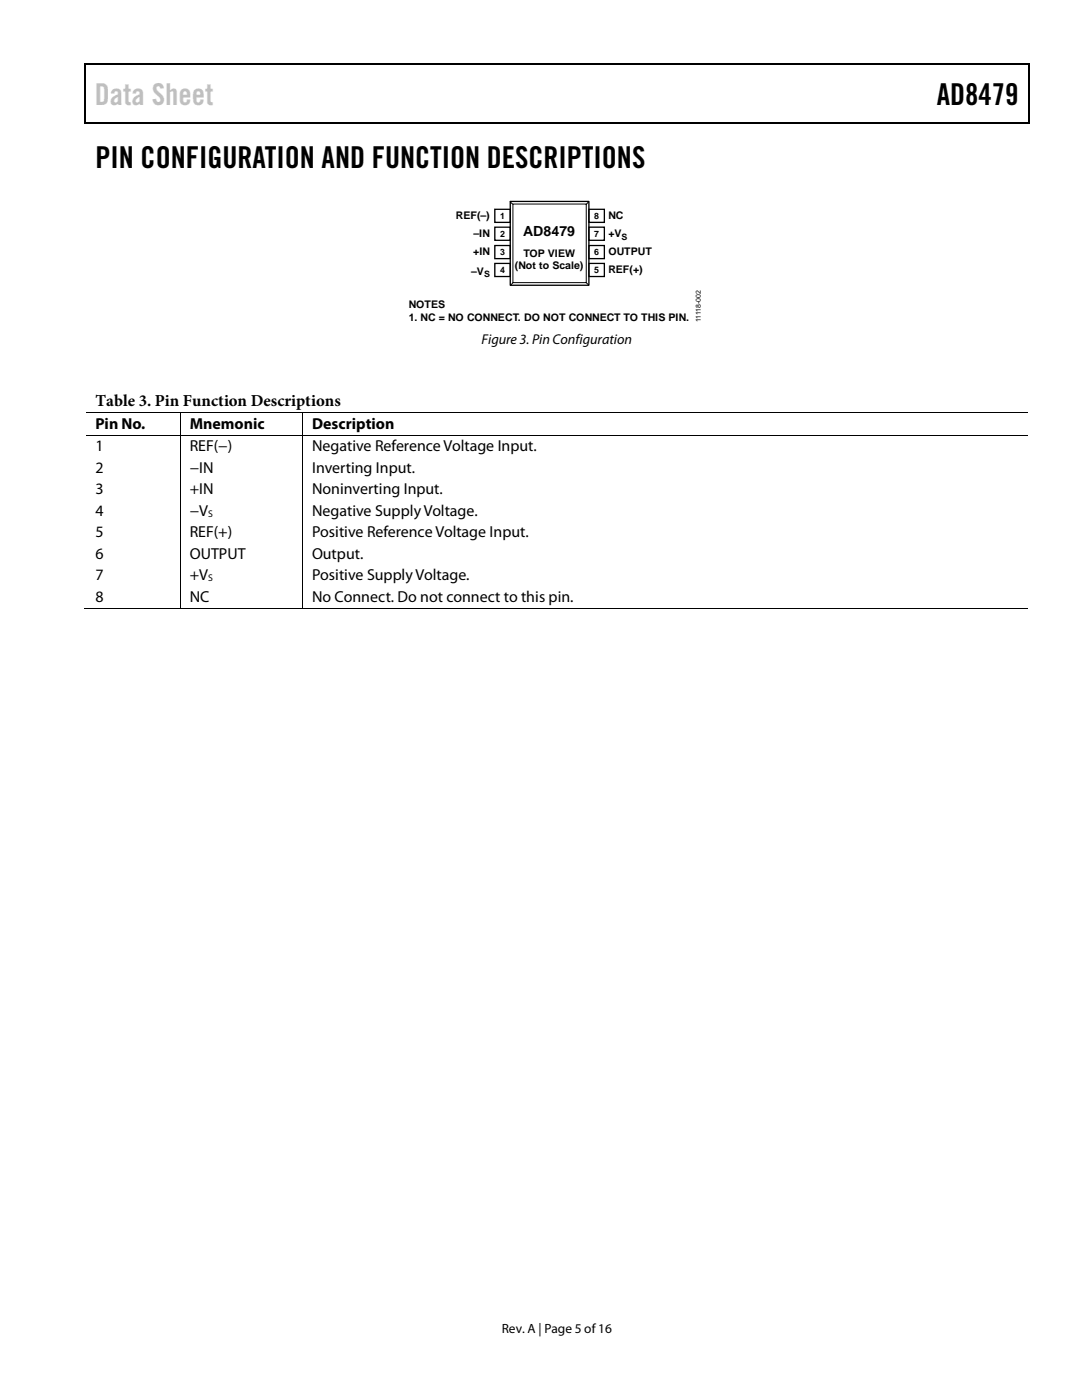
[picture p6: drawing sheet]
<svg xmlns="http://www.w3.org/2000/svg" width="216mm" height="279mm" viewBox="0 0 216 279" stroke-linecap="round" stroke-linejoin="round" font-family="sans-serif">
<defs><g id="words">
<text font-size="6" fill="#c1c1c1" x="18.9" y="20.9">Data Sheet</text>
<g font-size="6">
<text x="186.9" y="20.9">AD8479</text>
<text x="19" y="33.6">PIN CONFIGURATION AND FUNCTION DESCRIPTIONS</text>
</g>
<text font-size="3.3" x="19" y="81">Table 3. Pin Function Descriptions</text>
<g font-size="3.2">
<text x="19" y="85.6">Pin No.</text>
<text x="37.8" y="85.6">Mnemonic</text>
<text x="62.3" y="85.6">Description</text>
<text x="19" y="90">1</text>
<text x="19" y="94.3">2</text>
<text x="37.8" y="90">REF(−)</text>
<text x="37.8" y="94.3">−IN</text>
<text x="62.3" y="90">Negative Reference Voltage Input.</text>
<text x="62.3" y="94.3">Inverting Input.</text>
<text x="19" y="98.6">3</text>
<text x="37.8" y="98.6">+IN</text>
<text x="62.3" y="98.6">Noninverting Input.</text>
<text x="19" y="102.9">4</text>
<text x="19" y="107.2">5</text>
<text x="37.8" y="102.9">−V</text>
<text x="37.8" y="107.2">REF(+)</text>
<text x="62.3" y="107.2">Positive Reference Voltage Input.</text>
<text x="62.3" y="102.9">Negative Supply Voltage.</text>
<text x="19" y="111.5">6</text>
<text x="37.8" y="111.5">OUTPUT</text>
<text x="62.3" y="111.5">Output.</text>
<text x="19" y="115.8">7</text>
<text x="37.8" y="115.8">+V</text>
<text x="62.3" y="115.8">Positive Supply Voltage.</text>
<text x="19" y="120.1">8</text>
<text x="37.8" y="120.1">NC</text>
<text x="62.3" y="120.1">No Connect. Do not connect to this pin.</text>
</g>
<g font-size="2.8">
<text x="104.4" y="47">AD8479</text>
<text x="96.1" y="68.6">Figure 3. Pin Configuration</text>
</g>
<text font-size="2.7" x="100.1" y="266">Rev. A | Page 5 of16</text>
<g font-size="2.1">
<text x="91" y="43.7">REF(–)</text>
<text x="94.5" y="47.3">–IN</text>
<text x="121.4" y="43.7">NC</text>
<text x="121.4" y="47.3">+V</text>
<text x="94.4" y="50.9">+IN</text>
<text x="102.7" y="53.7">(Not to Scale)</text>
<text x="104.4" y="51.2">TOP VIEW</text>
<text x="121.4" y="50.9">OUTPUT</text>
<text x="94" y="54.8">–V</text>
<text x="121.4" y="54.5">REF(+)</text>
<text x="81.6" y="61.5">NOTES</text>
<text x="81.6" y="64">1. NC = NO CONNECT. DO NOT CONNECT TO THIS PIN.</text>
</g>
<g font-size="1.9">
<text x="41.5" y="103.1">S</text>
<text x="41.5" y="116">S</text>
</g>
<g font-size="1.7">
<text x="99.8" y="43.7">1</text>
<text x="99.8" y="47.3">2</text>
<text x="118.5" y="43.7">8</text>
<text x="118.5" y="47.3">7</text>
<text x="124" y="47.8">S</text>
<text x="99.8" y="50.9">3</text>
<text x="118.5" y="50.9">6</text>
<text x="96.6" y="55.3">S</text>
<text x="99.8" y="54.5">4</text>
<text x="118.5" y="54.5">5</text>
</g>
<text font-size="1.4" x="139.8" y="64.3" transform="rotate(-90 139.8 64.3)">11118-002</text>
</g></defs>
<g fill="#000">
<path d="M16.9 12.7h.2v1h-.2zM16.9 12.7h.2v.3h-.2zM82.5 12.7h.3v.3h-.3zM205.1 12.7h.3v1h-.3zM205.1 12.7h.3v.3h-.3zM16.9 24.4h.2v.2h-.2zM82.3 24.4h.2v.2h-.2zM205.1 24.4h.3v.2h-.3zM35.9 82.2h.1v.2h-.1zM35.9 86.7h.1v.2h-.1zM60.3 82.2h.2v.2h-.2zM60.3 86.7h.2v.2h-.2z"/>
<path d="M35.9 121.3h.1v.2h-.1zM60.3 121.3h.2v.2h-.2z"/>
</g>
<path d="M17 13.7v10.7M17.1 12.8h65.4M82.8 12.8h122.3M205.2 13.7v10.7M17.1 24.5h188" fill="none" stroke="#000" stroke-width=".25"/>
<path d="M98.7 41.8h3.1v2.6h-3.1zM98.7 45.3h3.1v2.7h-3.1zM98.7 49h3.1v2.6h-3.1zM98.7 52.6h3.1v2.6h-3.1zM101.8 40.2h15.7v16.7h-15.7zM117.5 41.8h3.1v2.6h-3.1zM117.5 45.3h3.1v2.7h-3.1zM117.5 49h3.1v2.6h-3.1zM117.5 52.6h3.1v2.6h-3.1z" fill="none" stroke="#000" stroke-width=".26"/>
<g fill="none" stroke="#000" stroke-width=".2">
<path d="M101.8 40.3l.5 .4M102.3 56.4l-.4 .5M102.3 40.7h14.7v15.7h-14.7zM117 56.4l.4 .4M117.4 40.3l-.4 .5M17.1 82.3h18.8M17.1 86.8h18.8M35.9 82.4v4.3M35.9 86.9v34.4M36 82.3h24.3M36 86.8h24.3M60.4 82.4v4.3"/>
<path d="M60.4 86.9v34.4M60.5 82.3h144.6M60.5 86.8h144.6M16.9 121.4h19M36 121.4h24.3M60.5 121.4h144.6"/>
</g>
<use href="#words"/>
</svg>
